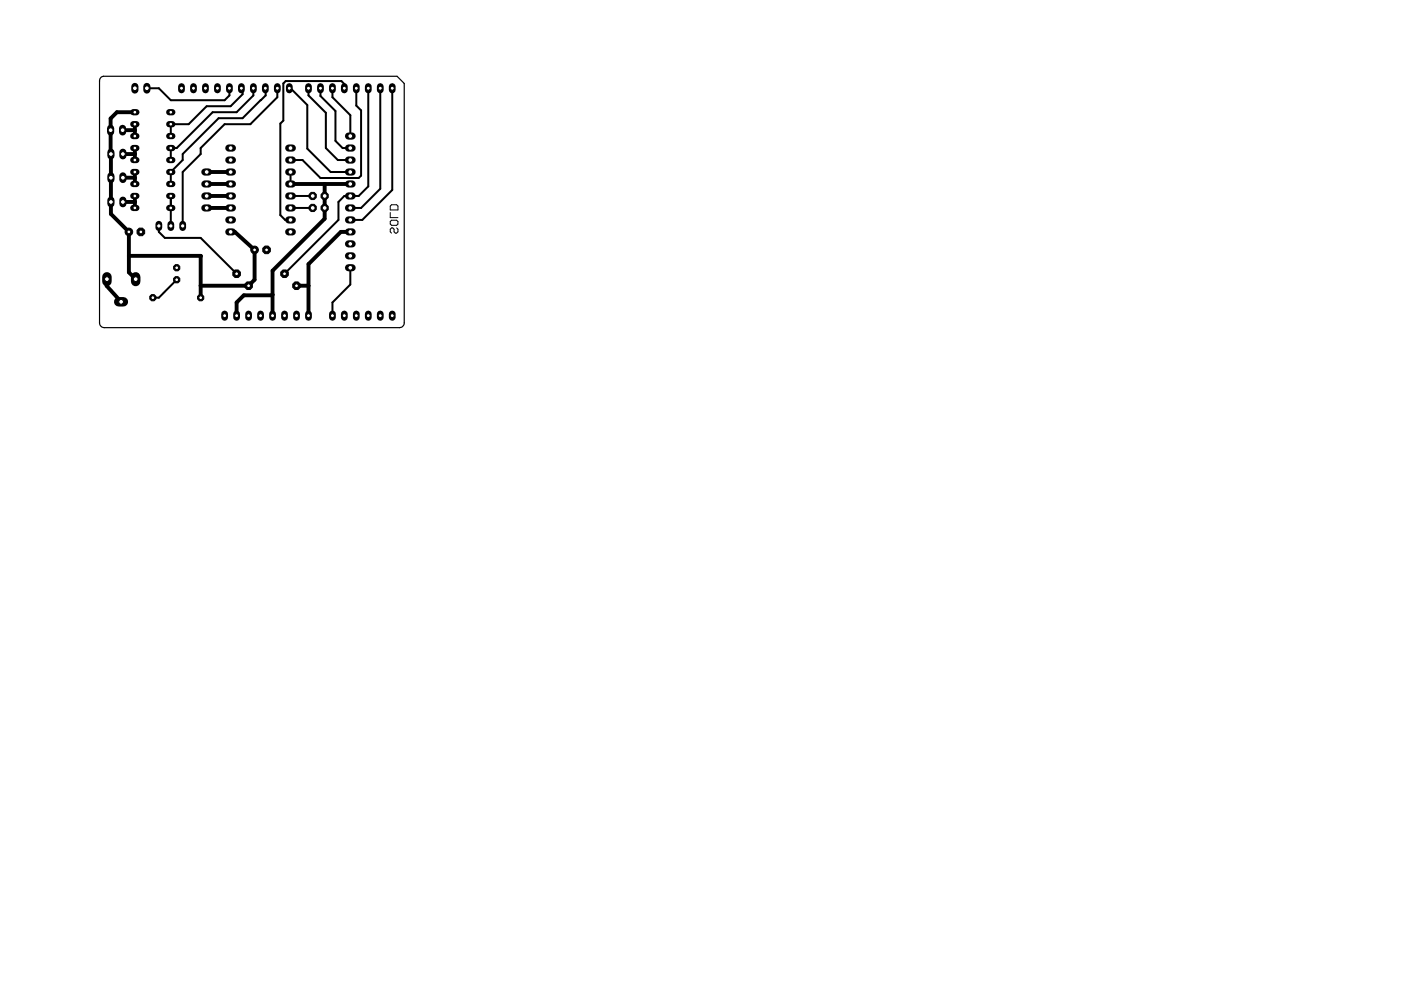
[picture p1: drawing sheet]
<svg xmlns="http://www.w3.org/2000/svg" width="297mm" height="210mm" viewBox="0 0 297 210" stroke-linecap="round" stroke-linejoin="round" font-family="sans-serif">
<path d="M82.7 43.7l.3-.3h1.1l.3 .3v.8h-1.7zM82.7 47l.3-.3h1.1l.3 .3v.5l-.3 .3h-1.1l-.3-.3zM82.7 45.1v1h1.7M84.1 48.3l.3 .3v.5l-.3 .3h-.3l-.3-.3v-.5l-.2-.3h-.3l-.3 .3v.5l.3 .3" fill="none" stroke="#000" stroke-width=".21"/>
<g fill="none" stroke="#000" stroke-width=".83">
<path d="M26 27.6h2.6M26.1 37.7h2.5M26.1 32.7h2.5M28.6 23.8h-3.8l-1.3 1.3v7.5v12.8l3.8 3.8v8.5l1.5 1.5M28.6 26.3v2.6M28.6 31.4v2.5M28.6 36.5v2.5M43.8 39h5.1M43.8 36.5h5.1M61.6 39h12.7M68.8 39v7.4l-11 11v9.5M22.7 59.2l-.1 1.4 3.1 3.4"/>
<path d="M26.1 42.8h2.5M27.3 54.3h15.2M28.6 41.6v2.5M42.5 54.3v8.8M42.5 54.3h.1M43.8 44.1h5.1M43.8 41.6h5.1M48.9 49.2h.9l4.2 3.8v6.3l-1.3 1.3h-10.2M74.3 49.2h-2l-6.9 6.8v10.9M57.8 62.5l-.1 .1h-6l-1.5 1.5v2.8M62.9 60.6h2.5"/>
</g>
<g fill="none" stroke="#000" stroke-width=".42">
<path d="M31.1 18.7h2.6l2.5 2.6h11.4l1-1.1v-1.5M51.2 18.7l.2 .3v1l-2.5 2.5h-5.1l-3.8 3.8h-3.8v2.6M53.7 18.7v1.5l-3.5 3.6h-5.1l-7.6 7.6h-1.3v2.5M56.3 18.7v1.5l-4.9 4.9h-5l-7.7 7.6v1.2l-2.5 2.6v2.5M58.8 18.7v1.9l-5.7 5.7h-5.5l-5.1 5.1v1.3l-3.8 3.8v11.4M61.3 18.7h.3l3.6 3.6v9.2l4.9 5h4.2M65.4 18.7v1.5l3.7 3.7v7.5l2.5 2.5h2.7M67.9 18.7v1.7l3.2 3.1v6.4l1.5 1.5h1.7M70.5 18.7v1.9l3.8 3.8v4.5M73 18.7v-.9l-.6-.6h-11.8l-.5 .5v7.9l-.7 .6v19.4l1.1 1h1.1M75.5 18.7v3.7l1.1 1v13.8l-.5 .5h-8.2l-3.8-3.8h-2.5M78.1 18.7v20.8l-2 2.1h-3.1l-1.2 1.2v3.8l-11.5 11.4"/>
<path d="M80.6 18.7v21.3l-4 4.1h-2.3M83.2 18.7v21.6l-6.4 6.3h-2.5M55.2 21.3h.1M61.6 36.5v2.5M33.7 47.9v1.3l1.2 1.2h7.6l7.7 7.6M36.2 41.6v6.3M37.5 59.3l-3.8 3.8h-1.3M61.6 44.1h4.7M61.6 41.6h4.7M74.3 56.8v3.5l-3.8 3.8v2.8"/>
</g>
<path d="M83.2 18.4v.7" fill="none" stroke="#000" stroke-width="1.4"/>
<circle cx="83.2" cy="18.7" r=".42" fill="#fff" stroke="#000" stroke-width=".21"/>
<path d="M80.6 18.4v.7" fill="none" stroke="#000" stroke-width="1.4"/>
<circle cx="80.6" cy="18.7" r=".42" fill="#fff" stroke="#000" stroke-width=".21"/>
<path d="M78.1 18.4v.7" fill="none" stroke="#000" stroke-width="1.4"/>
<circle cx="78.1" cy="18.7" r=".42" fill="#fff" stroke="#000" stroke-width=".21"/>
<path d="M75.5 18.4v.7" fill="none" stroke="#000" stroke-width="1.4"/>
<circle cx="75.5" cy="18.7" r=".42" fill="#fff" stroke="#000" stroke-width=".21"/>
<path d="M73 18.4v.7" fill="none" stroke="#000" stroke-width="1.4"/>
<circle cx="73" cy="18.7" r=".42" fill="#fff" stroke="#000" stroke-width=".21"/>
<path d="M70.5 18.4v.7" fill="none" stroke="#000" stroke-width="1.4"/>
<circle cx="70.5" cy="18.7" r=".42" fill="#fff" stroke="#000" stroke-width=".21"/>
<path d="M67.9 18.4v.7" fill="none" stroke="#000" stroke-width="1.4"/>
<circle cx="67.9" cy="18.7" r=".42" fill="#fff" stroke="#000" stroke-width=".21"/>
<path d="M65.4 18.4v.7" fill="none" stroke="#000" stroke-width="1.4"/>
<circle cx="65.4" cy="18.7" r=".42" fill="#fff" stroke="#000" stroke-width=".21"/>
<path d="M61.3 18.4v.7" fill="none" stroke="#000" stroke-width="1.4"/>
<circle cx="61.3" cy="18.7" r=".42" fill="#fff" stroke="#000" stroke-width=".21"/>
<path d="M58.8 18.4v.7" fill="none" stroke="#000" stroke-width="1.4"/>
<circle cx="58.8" cy="18.7" r=".42" fill="#fff" stroke="#000" stroke-width=".21"/>
<path d="M56.3 18.4v.7" fill="none" stroke="#000" stroke-width="1.4"/>
<circle cx="56.3" cy="18.7" r=".42" fill="#fff" stroke="#000" stroke-width=".21"/>
<path d="M53.7 18.4v.7" fill="none" stroke="#000" stroke-width="1.4"/>
<circle cx="53.7" cy="18.7" r=".42" fill="#fff" stroke="#000" stroke-width=".21"/>
<path d="M51.2 18.4v.7" fill="none" stroke="#000" stroke-width="1.4"/>
<circle cx="51.2" cy="18.7" r=".42" fill="#fff" stroke="#000" stroke-width=".21"/>
<path d="M48.6 18.4v.7" fill="none" stroke="#000" stroke-width="1.4"/>
<circle cx="48.6" cy="18.7" r=".42" fill="#fff" stroke="#000" stroke-width=".21"/>
<path d="M46.1 18.4v.7" fill="none" stroke="#000" stroke-width="1.4"/>
<circle cx="46.1" cy="18.7" r=".42" fill="#fff" stroke="#000" stroke-width=".21"/>
<path d="M43.6 18.4v.7" fill="none" stroke="#000" stroke-width="1.4"/>
<circle cx="43.6" cy="18.7" r=".42" fill="#fff" stroke="#000" stroke-width=".21"/>
<path d="M41 18.4v.7" fill="none" stroke="#000" stroke-width="1.4"/>
<circle cx="41" cy="18.7" r=".42" fill="#fff" stroke="#000" stroke-width=".21"/>
<path d="M38.5 18.4v.7" fill="none" stroke="#000" stroke-width="1.4"/>
<circle cx="38.5" cy="18.7" r=".42" fill="#fff" stroke="#000" stroke-width=".21"/>
<path d="M70.5 66.6v.7" fill="none" stroke="#000" stroke-width="1.4"/>
<circle cx="70.5" cy="66.9" r=".42" fill="#fff" stroke="#000" stroke-width=".21"/>
<path d="M73 66.6v.7" fill="none" stroke="#000" stroke-width="1.4"/>
<circle cx="73" cy="66.9" r=".42" fill="#fff" stroke="#000" stroke-width=".21"/>
<path d="M75.5 66.6v.7" fill="none" stroke="#000" stroke-width="1.4"/>
<circle cx="75.5" cy="66.9" r=".42" fill="#fff" stroke="#000" stroke-width=".21"/>
<path d="M78.1 66.6v.7" fill="none" stroke="#000" stroke-width="1.4"/>
<circle cx="78.1" cy="66.9" r=".42" fill="#fff" stroke="#000" stroke-width=".21"/>
<path d="M80.6 66.6v.7" fill="none" stroke="#000" stroke-width="1.4"/>
<circle cx="80.6" cy="66.9" r=".42" fill="#fff" stroke="#000" stroke-width=".21"/>
<path d="M83.2 66.6v.7" fill="none" stroke="#000" stroke-width="1.4"/>
<circle cx="83.2" cy="66.9" r=".42" fill="#fff" stroke="#000" stroke-width=".21"/>
<path d="M47.6 66.6v.7" fill="none" stroke="#000" stroke-width="1.4"/>
<circle cx="47.6" cy="66.9" r=".42" fill="#fff" stroke="#000" stroke-width=".21"/>
<path d="M50.2 66.6v.7" fill="none" stroke="#000" stroke-width="1.4"/>
<circle cx="50.2" cy="66.9" r=".42" fill="#fff" stroke="#000" stroke-width=".21"/>
<path d="M52.7 66.6v.7" fill="none" stroke="#000" stroke-width="1.4"/>
<circle cx="52.7" cy="66.9" r=".42" fill="#fff" stroke="#000" stroke-width=".21"/>
<path d="M55.2 66.6v.7" fill="none" stroke="#000" stroke-width="1.4"/>
<circle cx="55.2" cy="66.9" r=".42" fill="#fff" stroke="#000" stroke-width=".21"/>
<path d="M57.8 66.6v.7" fill="none" stroke="#000" stroke-width="1.4"/>
<circle cx="57.8" cy="66.9" r=".42" fill="#fff" stroke="#000" stroke-width=".21"/>
<path d="M60.3 66.6v.7" fill="none" stroke="#000" stroke-width="1.4"/>
<circle cx="60.3" cy="66.9" r=".42" fill="#fff" stroke="#000" stroke-width=".21"/>
<path d="M62.9 66.6v.7" fill="none" stroke="#000" stroke-width="1.4"/>
<circle cx="62.9" cy="66.9" r=".42" fill="#fff" stroke="#000" stroke-width=".21"/>
<path d="M65.4 66.6v.7" fill="none" stroke="#000" stroke-width="1.4"/>
<circle cx="65.4" cy="66.9" r=".42" fill="#fff" stroke="#000" stroke-width=".21"/>
<path d="M73.9 28.9h.8" fill="none" stroke="#000" stroke-width="1.5"/>
<circle cx="74.3" cy="28.9" r=".51" fill="#fff" stroke="#000" stroke-width=".21"/>
<path d="M73.9 31.4h.8" fill="none" stroke="#000" stroke-width="1.5"/>
<circle cx="74.3" cy="31.4" r=".51" fill="#fff" stroke="#000" stroke-width=".21"/>
<path d="M73.9 33.9h.8" fill="none" stroke="#000" stroke-width="1.5"/>
<circle cx="74.3" cy="33.9" r=".51" fill="#fff" stroke="#000" stroke-width=".21"/>
<path d="M73.9 36.5h.8" fill="none" stroke="#000" stroke-width="1.5"/>
<circle cx="74.3" cy="36.5" r=".51" fill="#fff" stroke="#000" stroke-width=".21"/>
<path d="M73.9 39h.8" fill="none" stroke="#000" stroke-width="1.5"/>
<circle cx="74.3" cy="39" r=".51" fill="#fff" stroke="#000" stroke-width=".21"/>
<path d="M73.9 41.6h.8" fill="none" stroke="#000" stroke-width="1.5"/>
<circle cx="74.3" cy="41.6" r=".51" fill="#fff" stroke="#000" stroke-width=".21"/>
<path d="M73.9 44.1h.8" fill="none" stroke="#000" stroke-width="1.5"/>
<circle cx="74.3" cy="44.1" r=".51" fill="#fff" stroke="#000" stroke-width=".21"/>
<path d="M73.9 46.6h.8" fill="none" stroke="#000" stroke-width="1.5"/>
<circle cx="74.3" cy="46.6" r=".51" fill="#fff" stroke="#000" stroke-width=".21"/>
<path d="M73.9 49.2h.8" fill="none" stroke="#000" stroke-width="1.5"/>
<circle cx="74.3" cy="49.2" r=".51" fill="#fff" stroke="#000" stroke-width=".21"/>
<path d="M73.9 51.7h.8" fill="none" stroke="#000" stroke-width="1.5"/>
<circle cx="74.3" cy="51.7" r=".51" fill="#fff" stroke="#000" stroke-width=".21"/>
<path d="M73.9 54.3h.8" fill="none" stroke="#000" stroke-width="1.5"/>
<circle cx="74.3" cy="54.3" r=".51" fill="#fff" stroke="#000" stroke-width=".21"/>
<path d="M73.9 56.8h.8" fill="none" stroke="#000" stroke-width="1.5"/>
<circle cx="74.3" cy="56.8" r=".51" fill="#fff" stroke="#000" stroke-width=".21"/>
<path d="M61.2 49.2h.8" fill="none" stroke="#000" stroke-width="1.5"/>
<circle cx="61.6" cy="49.2" r=".51" fill="#fff" stroke="#000" stroke-width=".21"/>
<path d="M61.2 46.6h.8" fill="none" stroke="#000" stroke-width="1.5"/>
<circle cx="61.6" cy="46.6" r=".51" fill="#fff" stroke="#000" stroke-width=".21"/>
<path d="M61.2 44.1h.8" fill="none" stroke="#000" stroke-width="1.5"/>
<circle cx="61.6" cy="44.1" r=".51" fill="#fff" stroke="#000" stroke-width=".21"/>
<path d="M61.2 41.6h.8" fill="none" stroke="#000" stroke-width="1.5"/>
<circle cx="61.6" cy="41.6" r=".51" fill="#fff" stroke="#000" stroke-width=".21"/>
<path d="M61.2 39h.8" fill="none" stroke="#000" stroke-width="1.5"/>
<circle cx="61.6" cy="39" r=".51" fill="#fff" stroke="#000" stroke-width=".21"/>
<path d="M61.2 36.5h.8" fill="none" stroke="#000" stroke-width="1.5"/>
<circle cx="61.6" cy="36.5" r=".51" fill="#fff" stroke="#000" stroke-width=".21"/>
<path d="M61.2 33.9h.8" fill="none" stroke="#000" stroke-width="1.5"/>
<circle cx="61.6" cy="33.9" r=".51" fill="#fff" stroke="#000" stroke-width=".21"/>
<path d="M61.2 31.4h.8" fill="none" stroke="#000" stroke-width="1.5"/>
<circle cx="61.6" cy="31.4" r=".51" fill="#fff" stroke="#000" stroke-width=".21"/>
<path d="M48.5 49.2h.8" fill="none" stroke="#000" stroke-width="1.5"/>
<circle cx="48.9" cy="49.2" r=".51" fill="#fff" stroke="#000" stroke-width=".21"/>
<path d="M48.5 46.6h.8" fill="none" stroke="#000" stroke-width="1.5"/>
<circle cx="48.9" cy="46.6" r=".51" fill="#fff" stroke="#000" stroke-width=".21"/>
<path d="M48.5 44.1h.8" fill="none" stroke="#000" stroke-width="1.5"/>
<circle cx="48.9" cy="44.1" r=".51" fill="#fff" stroke="#000" stroke-width=".21"/>
<path d="M48.5 41.6h.8" fill="none" stroke="#000" stroke-width="1.5"/>
<circle cx="48.9" cy="41.6" r=".51" fill="#fff" stroke="#000" stroke-width=".21"/>
<path d="M48.5 39h.8" fill="none" stroke="#000" stroke-width="1.5"/>
<circle cx="48.9" cy="39" r=".51" fill="#fff" stroke="#000" stroke-width=".21"/>
<path d="M48.5 36.5h.8" fill="none" stroke="#000" stroke-width="1.5"/>
<circle cx="48.9" cy="36.5" r=".51" fill="#fff" stroke="#000" stroke-width=".21"/>
<path d="M48.5 33.9h.8" fill="none" stroke="#000" stroke-width="1.5"/>
<circle cx="48.9" cy="33.9" r=".51" fill="#fff" stroke="#000" stroke-width=".21"/>
<path d="M48.5 31.4h.8" fill="none" stroke="#000" stroke-width="1.5"/>
<circle cx="48.9" cy="31.4" r=".51" fill="#fff" stroke="#000" stroke-width=".21"/>
<path d="M43.4 44.1h.8" fill="none" stroke="#000" stroke-width="1.5"/>
<circle cx="43.8" cy="44.1" r=".51" fill="#fff" stroke="#000" stroke-width=".21"/>
<path d="M43.4 41.6h.8" fill="none" stroke="#000" stroke-width="1.5"/>
<circle cx="43.8" cy="41.6" r=".51" fill="#fff" stroke="#000" stroke-width=".21"/>
<path d="M43.4 39h.8" fill="none" stroke="#000" stroke-width="1.5"/>
<circle cx="43.8" cy="39" r=".51" fill="#fff" stroke="#000" stroke-width=".21"/>
<path d="M43.4 36.5h.8" fill="none" stroke="#000" stroke-width="1.5"/>
<circle cx="43.8" cy="36.5" r=".51" fill="#fff" stroke="#000" stroke-width=".21"/>
<circle cx="56.5" cy="53" r=".87" fill="#000" stroke="#000" stroke-width=".21"/>
<circle cx="56.5" cy="53" r=".4" fill="#fff" stroke="#000" stroke-width=".21"/>
<circle cx="54" cy="53" r=".8" fill="#000" stroke="#000" stroke-width=".21"/>
<circle cx="54" cy="53" r=".4" fill="#fff" stroke="#000" stroke-width=".21"/>
<path d="M28.8 58.7v1" fill="none" stroke="#000" stroke-width="2"/>
<circle cx="28.8" cy="59.2" r=".51" fill="#fff" stroke="#000" stroke-width=".21"/>
<path d="M22.7 58.7v1" fill="none" stroke="#000" stroke-width="2"/>
<circle cx="22.7" cy="59.2" r=".51" fill="#fff" stroke="#000" stroke-width=".21"/>
<path d="M25.2 64h1" fill="none" stroke="#000" stroke-width="2"/>
<circle cx="25.7" cy="64" r=".51" fill="#fff" stroke="#000" stroke-width=".21"/>
<circle cx="68.8" cy="44.1" r=".83" fill="#000" stroke="#000" stroke-width=".21"/>
<circle cx="68.8" cy="44.1" r=".51" fill="#fff" stroke="#000" stroke-width=".21"/>
<circle cx="66.3" cy="44.1" r=".83" fill="#000" stroke="#000" stroke-width=".21"/>
<circle cx="66.3" cy="44.1" r=".51" fill="#fff" stroke="#000" stroke-width=".21"/>
<circle cx="68.8" cy="41.6" r=".83" fill="#000" stroke="#000" stroke-width=".21"/>
<circle cx="68.8" cy="41.6" r=".51" fill="#fff" stroke="#000" stroke-width=".21"/>
<circle cx="66.3" cy="41.6" r=".83" fill="#000" stroke="#000" stroke-width=".21"/>
<circle cx="66.3" cy="41.6" r=".51" fill="#fff" stroke="#000" stroke-width=".21"/>
<path d="M35.9 44.1h.6" fill="none" stroke="#000" stroke-width="1.3"/>
<circle cx="36.2" cy="44.1" r=".4" fill="#fff" stroke="#000" stroke-width=".21"/>
<path d="M35.9 41.6h.6" fill="none" stroke="#000" stroke-width="1.3"/>
<circle cx="36.2" cy="41.6" r=".4" fill="#fff" stroke="#000" stroke-width=".21"/>
<path d="M35.9 28.9h.6" fill="none" stroke="#000" stroke-width="1.3"/>
<circle cx="36.2" cy="28.9" r=".4" fill="#fff" stroke="#000" stroke-width=".21"/>
<path d="M35.9 26.3h.6" fill="none" stroke="#000" stroke-width="1.3"/>
<circle cx="36.2" cy="26.3" r=".4" fill="#fff" stroke="#000" stroke-width=".21"/>
<path d="M35.9 39h.6" fill="none" stroke="#000" stroke-width="1.3"/>
<circle cx="36.2" cy="39" r=".4" fill="#fff" stroke="#000" stroke-width=".21"/>
<path d="M35.9 36.5h.6" fill="none" stroke="#000" stroke-width="1.3"/>
<circle cx="36.2" cy="36.5" r=".4" fill="#fff" stroke="#000" stroke-width=".21"/>
<path d="M35.9 31.4h.6" fill="none" stroke="#000" stroke-width="1.3"/>
<circle cx="36.2" cy="31.4" r=".4" fill="#fff" stroke="#000" stroke-width=".21"/>
<path d="M35.9 33.9h.6" fill="none" stroke="#000" stroke-width="1.3"/>
<circle cx="36.2" cy="33.9" r=".4" fill="#fff" stroke="#000" stroke-width=".21"/>
<path d="M35.9 23.8h.6" fill="none" stroke="#000" stroke-width="1.3"/>
<circle cx="36.2" cy="23.8" r=".4" fill="#fff" stroke="#000" stroke-width=".21"/>
<path d="M28.3 23.8h.6" fill="none" stroke="#000" stroke-width="1.3"/>
<circle cx="28.6" cy="23.8" r=".4" fill="#fff" stroke="#000" stroke-width=".21"/>
<path d="M28.3 26.3h.6" fill="none" stroke="#000" stroke-width="1.3"/>
<circle cx="28.6" cy="26.3" r=".4" fill="#fff" stroke="#000" stroke-width=".21"/>
<path d="M28.3 28.9h.6" fill="none" stroke="#000" stroke-width="1.3"/>
<circle cx="28.6" cy="28.9" r=".4" fill="#fff" stroke="#000" stroke-width=".21"/>
<path d="M28.3 31.4h.6" fill="none" stroke="#000" stroke-width="1.3"/>
<circle cx="28.6" cy="31.4" r=".4" fill="#fff" stroke="#000" stroke-width=".21"/>
<path d="M28.3 33.9h.6" fill="none" stroke="#000" stroke-width="1.3"/>
<circle cx="28.6" cy="33.9" r=".4" fill="#fff" stroke="#000" stroke-width=".21"/>
<path d="M28.3 36.5h.6" fill="none" stroke="#000" stroke-width="1.3"/>
<circle cx="28.6" cy="36.5" r=".4" fill="#fff" stroke="#000" stroke-width=".21"/>
<path d="M28.3 39h.6" fill="none" stroke="#000" stroke-width="1.3"/>
<circle cx="28.6" cy="39" r=".4" fill="#fff" stroke="#000" stroke-width=".21"/>
<path d="M28.3 41.6h.6" fill="none" stroke="#000" stroke-width="1.3"/>
<circle cx="28.6" cy="41.6" r=".4" fill="#fff" stroke="#000" stroke-width=".21"/>
<path d="M28.3 44.1h.6" fill="none" stroke="#000" stroke-width="1.3"/>
<circle cx="28.6" cy="44.1" r=".4" fill="#fff" stroke="#000" stroke-width=".21"/>
<path d="M26.1 42.4v.8" fill="none" stroke="#000" stroke-width="1.5"/>
<circle cx="26.1" cy="42.8" r=".51" fill="#fff" stroke="#000" stroke-width=".21"/>
<path d="M23.5 42.4v.8" fill="none" stroke="#000" stroke-width="1.5"/>
<circle cx="23.5" cy="42.8" r=".51" fill="#fff" stroke="#000" stroke-width=".21"/>
<path d="M26.1 37.3v.8" fill="none" stroke="#000" stroke-width="1.5"/>
<circle cx="26.1" cy="37.7" r=".51" fill="#fff" stroke="#000" stroke-width=".21"/>
<path d="M23.5 37.3v.8" fill="none" stroke="#000" stroke-width="1.5"/>
<circle cx="23.5" cy="37.7" r=".51" fill="#fff" stroke="#000" stroke-width=".21"/>
<path d="M26.1 32.3v.7" fill="none" stroke="#000" stroke-width="1.5"/>
<circle cx="26.1" cy="32.7" r=".51" fill="#fff" stroke="#000" stroke-width=".21"/>
<path d="M23.5 32.3v.7" fill="none" stroke="#000" stroke-width="1.5"/>
<circle cx="23.5" cy="32.7" r=".51" fill="#fff" stroke="#000" stroke-width=".21"/>
<path d="M26 27.2v.8" fill="none" stroke="#000" stroke-width="1.5"/>
<circle cx="26" cy="27.6" r=".51" fill="#fff" stroke="#000" stroke-width=".21"/>
<path d="M23.5 27.2v.8" fill="none" stroke="#000" stroke-width="1.5"/>
<circle cx="23.5" cy="27.6" r=".51" fill="#fff" stroke="#000" stroke-width=".21"/>
<path d="M31.1 18.3v.8" fill="none" stroke="#000" stroke-width="1.5"/>
<circle cx="31.1" cy="18.7" r=".51" fill="#fff" stroke="#000" stroke-width=".21"/>
<path d="M28.6 18.3v.8" fill="none" stroke="#000" stroke-width="1.5"/>
<circle cx="28.6" cy="18.7" r=".51" fill="#fff" stroke="#000" stroke-width=".21"/>
<path d="M38.7 47.5v.8" fill="none" stroke="#000" stroke-width="1.4"/>
<circle cx="38.7" cy="47.9" r=".47" fill="#fff" stroke="#000" stroke-width=".21"/>
<path d="M36.2 47.5v.8" fill="none" stroke="#000" stroke-width="1.4"/>
<circle cx="36.2" cy="47.9" r=".47" fill="#fff" stroke="#000" stroke-width=".21"/>
<path d="M33.7 47.5v.8" fill="none" stroke="#000" stroke-width="1.4"/>
<circle cx="33.7" cy="47.9" r=".47" fill="#fff" stroke="#000" stroke-width=".21"/>
<circle cx="32.4" cy="63.1" r=".71" fill="#000" stroke="#000" stroke-width=".21"/>
<circle cx="32.4" cy="63.1" r=".4" fill="#fff" stroke="#000" stroke-width=".21"/>
<circle cx="42.5" cy="63.1" r=".71" fill="#000" stroke="#000" stroke-width=".21"/>
<circle cx="42.5" cy="63.1" r=".4" fill="#fff" stroke="#000" stroke-width=".21"/>
<circle cx="37.5" cy="59.3" r=".71" fill="#000" stroke="#000" stroke-width=".21"/>
<circle cx="37.5" cy="59.3" r=".4" fill="#fff" stroke="#000" stroke-width=".21"/>
<circle cx="37.5" cy="56.8" r=".71" fill="#000" stroke="#000" stroke-width=".21"/>
<circle cx="37.5" cy="56.8" r=".4" fill="#fff" stroke="#000" stroke-width=".21"/>
<circle cx="29.9" cy="49.2" r=".87" fill="#000" stroke="#000" stroke-width=".21"/>
<circle cx="29.9" cy="49.2" r=".4" fill="#fff" stroke="#000" stroke-width=".21"/>
<circle cx="27.3" cy="49.2" r=".8" fill="#000" stroke="#000" stroke-width=".21"/>
<circle cx="27.3" cy="49.2" r=".4" fill="#fff" stroke="#000" stroke-width=".21"/>
<circle cx="52.7" cy="60.6" r=".87" fill="#000" stroke="#000" stroke-width=".21"/>
<circle cx="52.7" cy="60.6" r=".4" fill="#fff" stroke="#000" stroke-width=".21"/>
<circle cx="62.9" cy="60.6" r=".87" fill="#000" stroke="#000" stroke-width=".21"/>
<circle cx="62.9" cy="60.6" r=".4" fill="#fff" stroke="#000" stroke-width=".21"/>
<circle cx="50.2" cy="58" r=".87" fill="#000" stroke="#000" stroke-width=".21"/>
<circle cx="50.2" cy="58" r=".4" fill="#fff" stroke="#000" stroke-width=".21"/>
<circle cx="60.3" cy="58" r=".87" fill="#000" stroke="#000" stroke-width=".21"/>
<circle cx="60.3" cy="58" r=".4" fill="#fff" stroke="#000" stroke-width=".21"/>
<path d="M21.5 16.3l.5-.1h62.2l1.5 1.5v50.8l-.3 .7-.7 .3h-62.6l-.7-.3-.3-.7v-51.3l.1-.5z" fill="none" stroke="#000" stroke-width=".25"/>
</svg>
